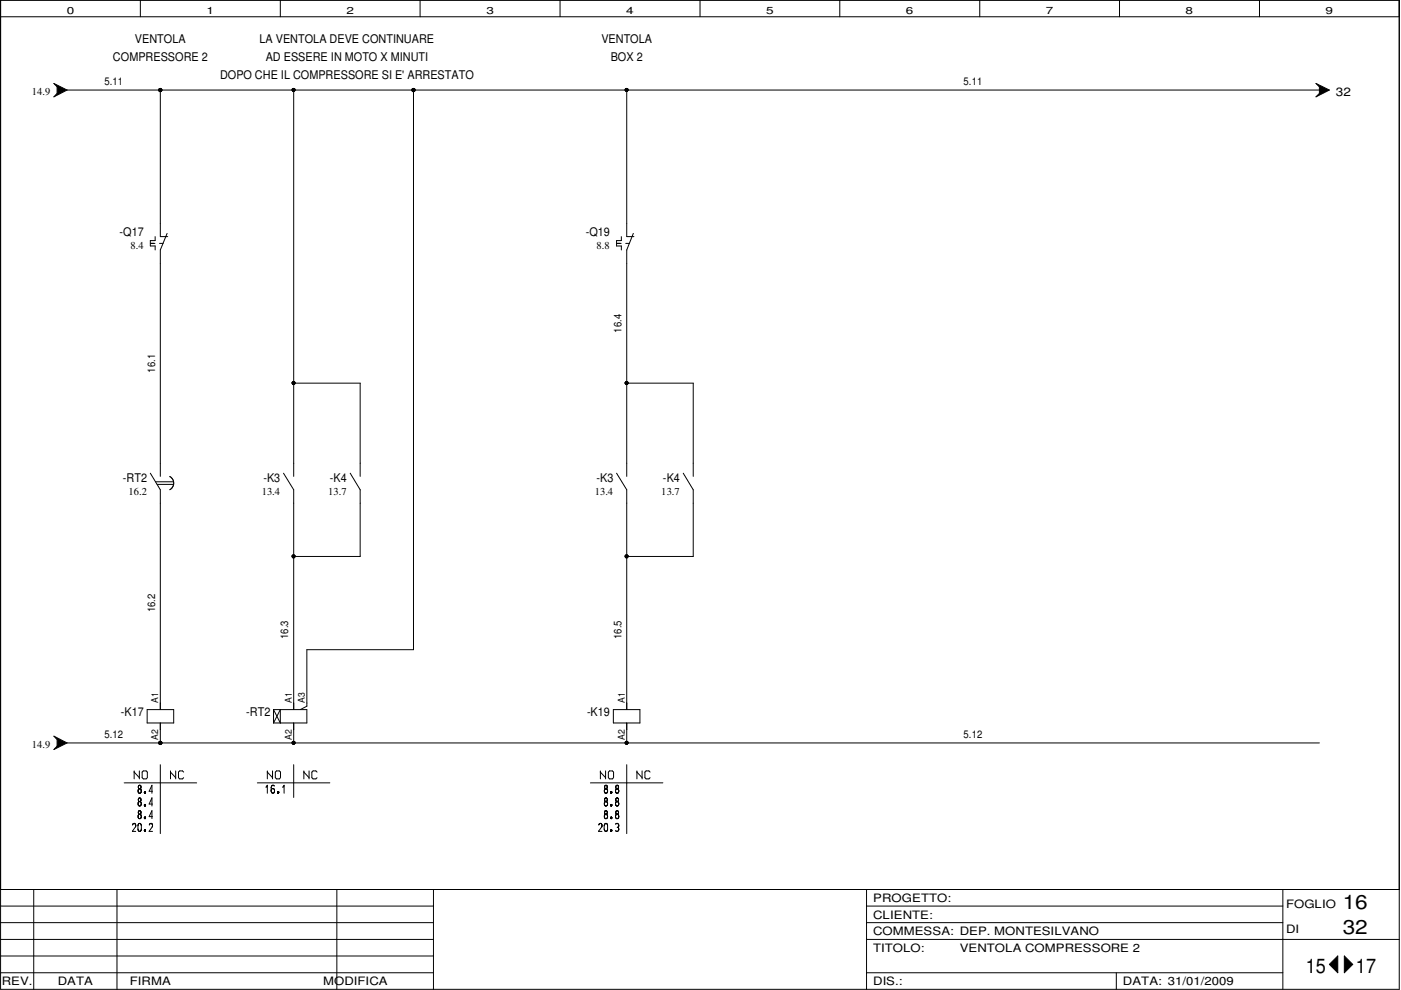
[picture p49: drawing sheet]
<svg xmlns="http://www.w3.org/2000/svg" width="297mm" height="210mm" viewBox="0 0 297 210" stroke-linecap="round" stroke-linejoin="round" font-family="sans-serif">
<defs><g id="words">
<g font-size="4.2">
<text x="284.7" y="192.8">16</text>
<text x="284.7" y="198.1">32</text>
<text x="276.9" y="206.2">15</text>
<text x="287.5" y="206.2">17</text>
</g>
<g font-size="2.5">
<text x="28.6" y="9.1">VENTOLA</text>
<text x="55" y="9.1">LA VENTOLA DEVE CONTINUARE</text>
<text x="127.5" y="9.1">VENTOLA</text>
<text x="24" y="12.9">COMPRESSORE 2</text>
<text x="46.6" y="16.7">DOPO CHE IL COMPRESSORE SI E' ARRESTATO</text>
<text x="56.3" y="12.9">AD ESSERE IN MOTO X MINUTI</text>
<text x="129.5" y="12.9">BOX 2</text>
<text x="283.2" y="20.4">32</text>
<text x="25.4" y="50">-Q17</text>
<text x="124.2" y="50">-Q19</text>
<text x="26.1" y="102.3">-RT2</text>
<text x="55.8" y="102.3">-K3</text>
<text x="69.9" y="102.3">-K4</text>
<text x="126.4" y="102.3">-K3</text>
<text x="140.5" y="102.3">-K4</text>
<text x="25.6" y="151.7">-K17</text>
<text x="52.2" y="151.7">-RT2</text>
<text x="124.5" y="151.7">-K19</text>
<text x="185.1" y="191.2">PROGETTO:</text>
<text x="185.1" y="194.8">CLIENTE:</text>
<text x="272.7" y="192.4">FOGLIO</text>
<text x="272.7" y="197.7">DI</text>
<text x="185.1" y="201.8">TITOLO:</text>
<text x="185.1" y="198.3">COMMESSA: DEP. MONTESILVANO</text>
<text x="203.5" y="201.8">VENTOLA COMPRESSORE 2</text>
<text x=".4" y="208.9">REV.</text>
<text x="12.3" y="208.9">DATA</text>
<text x="27.5" y="208.9">FIRMA</text>
<text x="68.5" y="208.9">MODIFICA</text>
<text x="185.1" y="208.9">DIS.:</text>
<text x="238.1" y="208.9">DATA: 31/01/2009</text>
</g>
<g font-size="2.2">
<text x="22.1" y="18">5.11</text>
<text x="204.3" y="18">5.11</text>
<text x="6.8" y="20.2">14.9</text>
<text x="27.6" y="52.7">8.4</text>
<text x="126.5" y="52.7">8.8</text>
<text x="131.7" y="70.5" transform="rotate(-90 131.7 70.5)">16.4</text>
<text x="32.9" y="79" transform="rotate(-90 32.9 79)">16.1</text>
<text x="27.3" y="105">16.2</text>
<text x="55.5" y="105">13.4</text>
<text x="69.6" y="105">13.7</text>
<text x="126.1" y="105">13.4</text>
<text x="140.2" y="105">13.7</text>
<text x="32.9" y="129.8" transform="rotate(-90 32.9 129.8)">16.2</text>
<text x="61.1" y="135.5" transform="rotate(-90 61.1 135.5)">16.3</text>
<text x="131.7" y="135.5" transform="rotate(-90 131.7 135.5)">16.5</text>
<text x="6.8" y="158.6">14.9</text>
<text x="22.1" y="156.4">5.12</text>
<text x="204.3" y="156.4">5.12</text>
</g>
<g font-size="2.1">
<text x="14.1" y="2.9">0</text>
<text x="43.8" y="2.9">1</text>
<text x="73.4" y="2.9">2</text>
<text x="103.1" y="2.9">3</text>
<text x="132.8" y="2.9">4</text>
<text x="162.4" y="2.9">5</text>
<text x="192.1" y="2.9">6</text>
<text x="221.7" y="2.9">7</text>
<text x="251.4" y="2.9">8</text>
<text x="281" y="2.9">9</text>
</g>
<g font-size="2">
<text x="33.6" y="149.1" transform="rotate(-90 33.6 149.1)">A1</text>
<text x="61.8" y="149.1" transform="rotate(-90 61.8 149.1)">A1</text>
<text x="64.6" y="149.1" transform="rotate(-90 64.6 149.1)">A3</text>
<text x="132.5" y="149.1" transform="rotate(-90 132.5 149.1)">A1</text>
<text x="33.6" y="156.9" transform="rotate(-90 33.6 156.9)">A2</text>
<text x="61.8" y="156.9" transform="rotate(-90 61.8 156.9)">A2</text>
<text x="132.5" y="156.9" transform="rotate(-90 132.5 156.9)">A2</text>
</g>
</g></defs>
<g fill="none" stroke="#000" stroke-width=".21">
<path d="M.1 0h296.6v209.8h-296.6zM.1 3.6h296.6M11.4 17.7l2.8 1.4-2.8 1.4 .7-.7v-1.4zM14.2 19.1h265.5M29.8 0v3.6M34 19.1v31.1h1.6M59.4 0v3.6M62.3 19.1v81.9M87.7 19.1v118.7h-22.6v11.9l-1.4 .8M89.1 0v3.6M118.7 0v3.6M132.9 19.1v31.1h1.5"/>
<path d="M148.4 0v3.6M178.1 0v3.6M207.7 0v3.6M237.4 0v3.6M267 0v3.6M279 17.7l2.9 1.4-2.9 1.4 .7-.7v-1.4zM31.9 51.6h.9M32.9 50.2v.8h-1v1.2h1v.8M33.8 51.6h.8M35.4 49.5l-1.4 3.5v48M130.7 51.6h1M131.7 50.2v.8h-1v1.2h1v.8"/>
<path d="M132.7 51.6h.7M134.3 49.5l-1.4 3.5v48M62.3 81.2h14.1v19.8M132.9 81.2h14.1v19.8M31.9 100.3l2.1 3.5v46.7M33 102.2h3.8M33.3 102.7h3.5M36 101l.6 .6 .2 .6-.1 .9-.7 .7M60.1 100.3l2.2 3.5v46.7M74.2 100.3l2.2 3.5v14.2h-14.1M130.7 100.3l2.2 3.5v46.7M144.9 100.3l2.1 3.5v14.2h-14.1"/>
<path d="M11.4 156.1l2.8 1.4-2.8 1.4 .7-.7v-1.4zM14.2 157.5h265.5M31.2 150.5h5.6v2.8h-5.6zM34 153.3v4.2M58 150.5l1.4 2.8v-2.8l-1.4 2.8M58 150.5h7.1v2.8h-7.1M58 150.5v2.8M62.3 153.3v4.2M130 150.5h5.7v2.8h-5.7zM132.9 153.3v4.2M26.3 166h15.4M28.1 174.9l.3-.3 .3 .2v.5l-.6 1h.7"/>
<path d="M28.4 163.4v1.7M28.4 163.7l1.1 1.2M29.3 167.5h.1M29.3 167.9v.1M29.3 170.6v.1M29.3 176v.1M29.3 176.1l.2 .2 .4-.2M29.3 172.8v.1M29.3 174.8h.1M29.4 169.3v.1M29.4 172.5h.1M29.4 168.1v-.8h.4l.1 .2-.1 .6"/>
<path d="M29.4 168.1h.4M29.4 168.1h.1M29.5 167.2h.1M29.5 172.6l-.2 .2v.6l.2 .2h.3l.1-.2v-.5l-.2-.3M29.5 169.2h.1M29.5 172.6h.2M29.5 170l-.1-.2-.1-.4 .3-.2 .3 .2-.2 .6M29.5 163.4v1.7M29.6 171.9h-.1M29.7 171.9h.1M29.7 167.2v.1M29.7 167.3h.1"/>
<path d="M29.7 167.2h.1M29.7 170.9h.1M29.7 169.9h.1M29.8 167.2l.1-.5-.4-.2-.2 .2 .2 .6M29.8 170h-.3l-.2 .2v.5l.4 .2M29.8 171.9l-.4 .1-.1 .4 .2 .2M29.8 171.9l.1 .5-.2 .2M29.8 170l.1 .2v.4l-.1 .3M29.8 174.6h-.3l-.2 .2v1.3M29.8 168.1h.1M29.8 174.6v.1M29.8 174.7l.2 .3-.1 1.1"/>
<path d="M29.8 167.1h.1M29.8 169.8h.1M29.9 176.1h.1M29.9 167.6h.1M29.9 170.3h.1M29.9 173l.1 .1M30 167.8h-.1M30 170.5h-.1M30 173.2h-.1M30.6 168.1h.1M30.6 176.1v.1M30.6 168v.1"/>
<path d="M30.6 173.4h.1M30.6 176.1h.1M30.6 170.7v.1M30.6 170.7l.1-.1-.1 .1M30.6 173.4v.1M30.6 167.9h.1M30.6 170.6h.1M30.6 170.8h.1M30.6 173.5h.1M30.6 170.6v.1M30.6 170.8l.1 .1M30.6 173.5l.1 .1"/>
<path d="M30.6 176.2h.1M30.7 168.2h.1M30.7 167.9h.1M30.7 167.9h-.1M30.7 168.1v.1M30.7 170.9h.1M30.7 175.9l-.1 .1M30.7 176.2v.1M30.7 167.9l-.1 .1M30.7 173.6h.1M30.7 173.6l.2-.2-.2 .2M30.7 173.3l-.1 .1"/>
<path d="M30.7 176.3h.1M30.7 175.9h.1M30.7 175.9l-.1 .2M30.7 173.2l-.1 .2M30.7 167.9l-.1 .1 .2-.1M30.7 173.2h.1M30.8 168.1h.1M30.8 173.2v.1M30.8 167.9l-.2 .2M30.8 170.9h.1M30.8 170.6l-.2 .2M30.8 170.6l-.2 .1"/>
<path d="M30.8 173.3h.1M30.8 173.3l-.2 .2M30.8 173.2l-.2 .3M30.8 173.2l-.2 .2M30.8 175.9l-.2 .2M30.8 175.9l-.2 .3 .2-.2M30.8 167.9h.1M30.8 168.1v.1M30.8 170.6h.1M30.8 170.8v.1M30.8 175.9v.1M30.8 167.9l-.1 .2"/>
<path d="M30.8 170.6h-.2M30.8 170.6l-.1 .3M30.8 173.3l-.1 .3M30.8 176h.1M30.8 176l-.1 .2M30.8 175.9l-.2 .3M30.9 173.5l-.1 .1M30.9 176l-.1 .3M30.9 167.9l-.1 .2M30.9 170.6l-.1 .3M30.9 173.3v.2M30.9 168l-.1 .2"/>
<path d="M30.9 167.9l-.2 .3M30.9 170.7l-.1 .2M30.9 170.6l-.2 .3M30.9 173.4l-.1 .2M30.9 173.3l-.2 .3M30.9 176.1l-.1 .2M30.9 176.1l-.2 .2M30.9 176l-.2 .3M31.2 164.8v-1.1l-.2-.3h-.6l-.3 .3v1.2l.3 .2h.6l.2-.2M31.7 174.9l.2-.3h.2l.2 .3v.3l-.7 1.1h.7M31.7 174.7v.1M31.8 174.6h.1"/>
<path d="M32.3 174.8h.1M32.3 175.3h.1M32.3 167.8h-.7l.6-1.3v1.7M32.3 170.5h-.7l.6-1.3v1.7M32.3 173.1h-.7l.6-1.2v1.7M34 162.1v14.6M36.1 163.4v1.7M36.1 163.7l1.1 1.2M37.2 163.4v1.7M38.9 163.7l-.2-.3h-.6l-.3 .3v1.2l.3 .2h.6l.2-.2M54.6 166h15.3M56.4 166.9l.3-.4v1.7"/>
<path d="M56.7 163.4v1.7M56.7 163.7l1.1 1.2M57.5 167.8h.1M57.5 166.8v1.1l.2 .2h.4a.58 .58 0 0 0-.3-.9h-.1M57.5 167.6h.1M57.6 166.7l-.1 .2M57.6 166.6v.1M57.7 167.2h.1M57.7 166.5h.1M57.7 167.2l-.2 .2M57.7 166.5l-.1 .1M57.7 166.5h.3l.2 .2"/>
<path d="M57.8 163.4v1.7M58 167.2h.1M58 168.1h.1M58.1 167.3h.1M58.9 168.1h.1M58.9 167.9h.2M58.9 167.9v.2M58.9 168.1l.1 .1M59 168.2h.1M59 168.2l.1-.2-.1 .2M59 167.9l-.1 .2 .2-.2M59 167.9l-.1 .1"/>
<path d="M59.1 167.9h.1M59.1 167.9l-.2 .2M59.1 167.9l-.1 .3M59.1 168.1h-.1M59.1 168l-.1 .2M59.5 164.8v-1.1l-.3-.3h-.6l-.2 .3v1.2l.2 .2h.6l.3-.2M59.9 166.9l.3-.4v1.7M62.3 162.1v7M64.4 163.4v1.7M64.4 163.7l1.1 1.2M65.5 163.4v1.7M67.2 163.7l-.2-.3h-.6l-.3 .3v1.2l.3 .2h.6l.2-.2"/>
<path d="M125.2 166h15.3M127 174.8h.1M127.1 174.7l.3-.1 .2 .3v.3l-.7 1.1h.7M127.1 174.7l-.1 .2M127.1 174.6v.1M127.3 163.4v1.7M127.3 163.7l1.1 1.2M127.5 174.7h.1M128.1 176l.2 .2M128.1 167.9h.1M128.1 170.6h.1M128.1 173.3l.1 .1"/>
<path d="M128.2 170.1l.1 .7a.32 .32 0 0 0 .3 0 .32 .32 0 0 0 .2-.2l-.1-.6h-.4l-.2 .2M128.2 174.8v1.3M128.2 167.5h-.1M128.2 172.9h-.1M128.2 167.1l.2 .2M128.2 166.7h.1M128.2 167v.1M128.3 172.8l-.1 .6M128.3 172.7v.1M128.3 166.5h.1M128.3 169.9l.1 .1M128.3 172.7h.1"/>
<path d="M128.3 174.6h.1M128.3 176.2h.1M128.3 166.5l-.1 .5M128.3 174.6l-.2 .3M128.3 170.8v.1M128.4 166.5h.2l.1 .2-.1 .6M128.4 174.6h.2l.2 .3v1.2l-.2 .2-.2-.1M128.4 167.3h-.1M128.4 163.4v1.7M128.4 172.6v.1M128.4 171.9h.1M128.6 170l.1-.6a.28 .28 0 0 0-.3-.2 .28 .28 0 0 0-.2 .3l.1 .5"/>
<path d="M128.6 172.6l.1 .1M128.6 171.9h.1M128.6 176.2h.1M128.6 167.3h.1M128.6 170h.1M128.6 170.8v.1M128.7 172.8l.1 .2-.1 .4-.4 .2-.1-.2M128.7 167.1h.1M128.7 169.8h.1M128.7 172.7v.1M128.7 176.1v.1M128.7 167.4v.7h-.4l-.1-.1 .1-.7h.4l.1 .2"/>
<path d="M128.7 172.4v-.4l-.4-.1-.1 .6 .4 .1M128.7 173.4h.1M128.7 167h.1M128.7 166.8h.1M128.7 170.1h.1M128.7 169.5h.1M128.7 172.8h.1M128.7 172.2h.1M128.8 172.3l-.2 .3M128.8 168h-.1M128.8 169.6l-.1 .1M129.5 170.8h.1"/>
<path d="M129.5 168.1l.1 .1M129.5 170.6v.2M129.5 173.5h.1M129.5 176.2h.1M129.5 176.1l.1-.2-.1 .2M129.5 170.8v.1M129.5 173.5v.1M129.5 176.2v.1M129.5 170.9h.1M129.5 173.6l.2-.2-.1 .2M129.5 176.2l.2-.2-.2 .3M129.6 168.2h.1"/>
<path d="M129.6 170.9h.1M129.6 173.2h.1M129.6 167.9l-.1 .1M129.6 170.6l-.1 .1M129.6 170.6h-.1M129.6 173.2l-.1 .2zM129.6 167.9l-.1 .2M129.6 170.6l-.1 .2 .2-.2M129.6 173.2l-.1 .3 .2-.2M129.6 173.2l-.1 .2M129.7 167.9h-.2v.2M129.7 167.9h.1"/>
<path d="M129.7 170.6h-.2M129.7 170.6h.1M129.7 173.3h-.2v.2M129.7 173.3h.1M129.7 176v.2l-.2 .1M129.7 175.9l-.2 .1v.2M129.7 170.8v.1M129.7 175.9v.1M129.7 167.9l-.2 .2 .2-.2M129.7 167.9l-.2 .2M129.7 170.9h-.1M129.7 170.6l-.2 .2"/>
<path d="M129.7 173.3l-.2 .2M129.7 176l-.2 .2M129.7 175.9l-.2 .3M129.7 170.6v.2M129.7 173.3v.2l-.2 .1M129.7 167.9l-.1 .3M129.7 168.1h-.1M129.7 168l-.1 .2M129.7 170.8l-.1 .1M129.7 170.7l-.1 .2M129.7 170.6l-.1 .3M129.7 170.6l-.2 .3"/>
<path d="M129.7 173.5l-.1 .1M129.7 173.4l-.1 .2M129.7 173.3l-.2 .3M129.7 176.1l-.1 .2 .1-.2M130.1 164.8v-1.1l-.3-.3h-.6l-.2 .3v1.2l.2 .2h.6l.3-.2M130.5 174.8a.39 .39 0 0 1 .7 .1l-.1 .4M130.6 173.4h.1M130.6 167v.1M130.6 169.9v-.7h.4a.43 .43 0 0 1-.1 .8M130.6 172v.5l.3 .1M130.6 170h.5v.7a.34 .34 0 0 1-.3 .2 .34 .34 0 0 1-.3-.3zM130.6 169.9h.1"/>
<path d="M130.6 172h.1M130.6 166.6h.1M130.6 172.7v.1M130.6 168.1h.1M130.7 166.5h.1M130.7 169.9l.1 .1M130.7 172.7h.1M130.7 172a.37 .37 0 0 1 .3 .1 .37 .37 0 0 1 .1 .4l-.2 .1M130.7 167.3h.1M130.7 170h.1M130.8 167.3l-.2-.3 .2-.5h.2l.1 .3-.2 .5M130.8 172.6l-.2 .1"/>
<path d="M130.8 171.9h.1M130.8 175.4l.3 .1M130.9 172.6l.2 .1M130.9 171.9h.1M131 167.3h.1M131 170h.1M131 170.8v.1M131 175.4l.1 .1M131.1 168.1h.1M131.1 166.6h.1M131.1 172.7l.1 .6-.2 .3h-.3l-.2-.3 .1-.5M131.1 172.8h.1"/>
<path d="M131.1 167.3v.2M131.1 169.3h.1M131.1 170.1h.1M131.1 169.8h.1M131.1 175.3h.1M131.1 175.3l-.1 .1M131.1 167.4v-.1h-.5l-.1 .2 .1 .6M131.1 175.5v.6l-.4 .2-.2-.2M131.1 167.5v.6h-.4M131.1 167.5h.1M131.1 176v.1M132.9 162.1v14.6"/>
<path d="M135 163.4v1.7M135 163.7l1.1 1.2M136.1 163.4v1.7M137.8 163.7l-.2-.3h-.6l-.3 .3v1.2l.3 .2h.6l.2-.2M.1 188.6h296.6M.1 199.2h91.8M.1 195.6h91.8M.1 192.1h91.8M7.2 188.6v21.2M24.8 188.6v21.2M71.4 188.6v21.2M91.9 188.6v21.2"/>
<path d="M183.7 199.2h113M183.7 195.6h88.3M183.7 192.1h88.3M183.7 188.6v21.2M272 188.6v21.2M.1 202.7h91.8M.1 206.2h91.8M183.7 206.2h88.3M236.7 206.2v3.6M281.9 204.5l1.7-1.8v3.5zM285 202.7l1.8 1.8-1.8 1.7z"/>
<circle cx="34" cy="19.1" r=".34"/>
<circle cx="62.2" cy="19.1" r=".32"/>
<circle cx="87.7" cy="19.1" r=".34"/>
<circle cx="132.9" cy="19.1" r=".32"/>
<circle cx="62.2" cy="81.2" r=".32"/>
<circle cx="132.9" cy="81.2" r=".32"/>
<circle cx="62.2" cy="118" r=".32"/>
<circle cx="132.9" cy="118" r=".32"/>
<circle cx="34" cy="157.5" r=".34"/>
<circle cx="62.2" cy="157.5" r=".32"/>
<circle cx="132.9" cy="157.5" r=".32"/>
</g>
<g fill="#000">
<path d="M281.9 204.5l1.7-1.8v3.5zM285 202.7l1.8 1.8-1.8 1.7z"/>
<path d="M11.4 17.7l2.8 1.4-2.8 1.4 .7-.7v-1.4z" fill-rule="evenodd"/>
<path d="M279 17.7l2.9 1.4-2.9 1.4 .7-.7v-1.4z" fill-rule="evenodd"/>
<path d="M11.4 156.1l2.8 1.4-2.8 1.4 .7-.7v-1.4z" fill-rule="evenodd"/>
<circle cx="34" cy="19.1" r=".34"/>
<circle cx="62.2" cy="19.1" r=".32"/>
<circle cx="87.7" cy="19.1" r=".34"/>
<circle cx="132.9" cy="19.1" r=".32"/>
<circle cx="62.2" cy="81.2" r=".32"/>
<circle cx="132.9" cy="81.2" r=".32"/>
<circle cx="62.2" cy="118" r=".32"/>
<circle cx="132.9" cy="118" r=".32"/>
<circle cx="34" cy="157.5" r=".34"/>
<circle cx="62.2" cy="157.5" r=".32"/>
<circle cx="132.9" cy="157.5" r=".32"/>
</g>
<use href="#words"/>
</svg>
